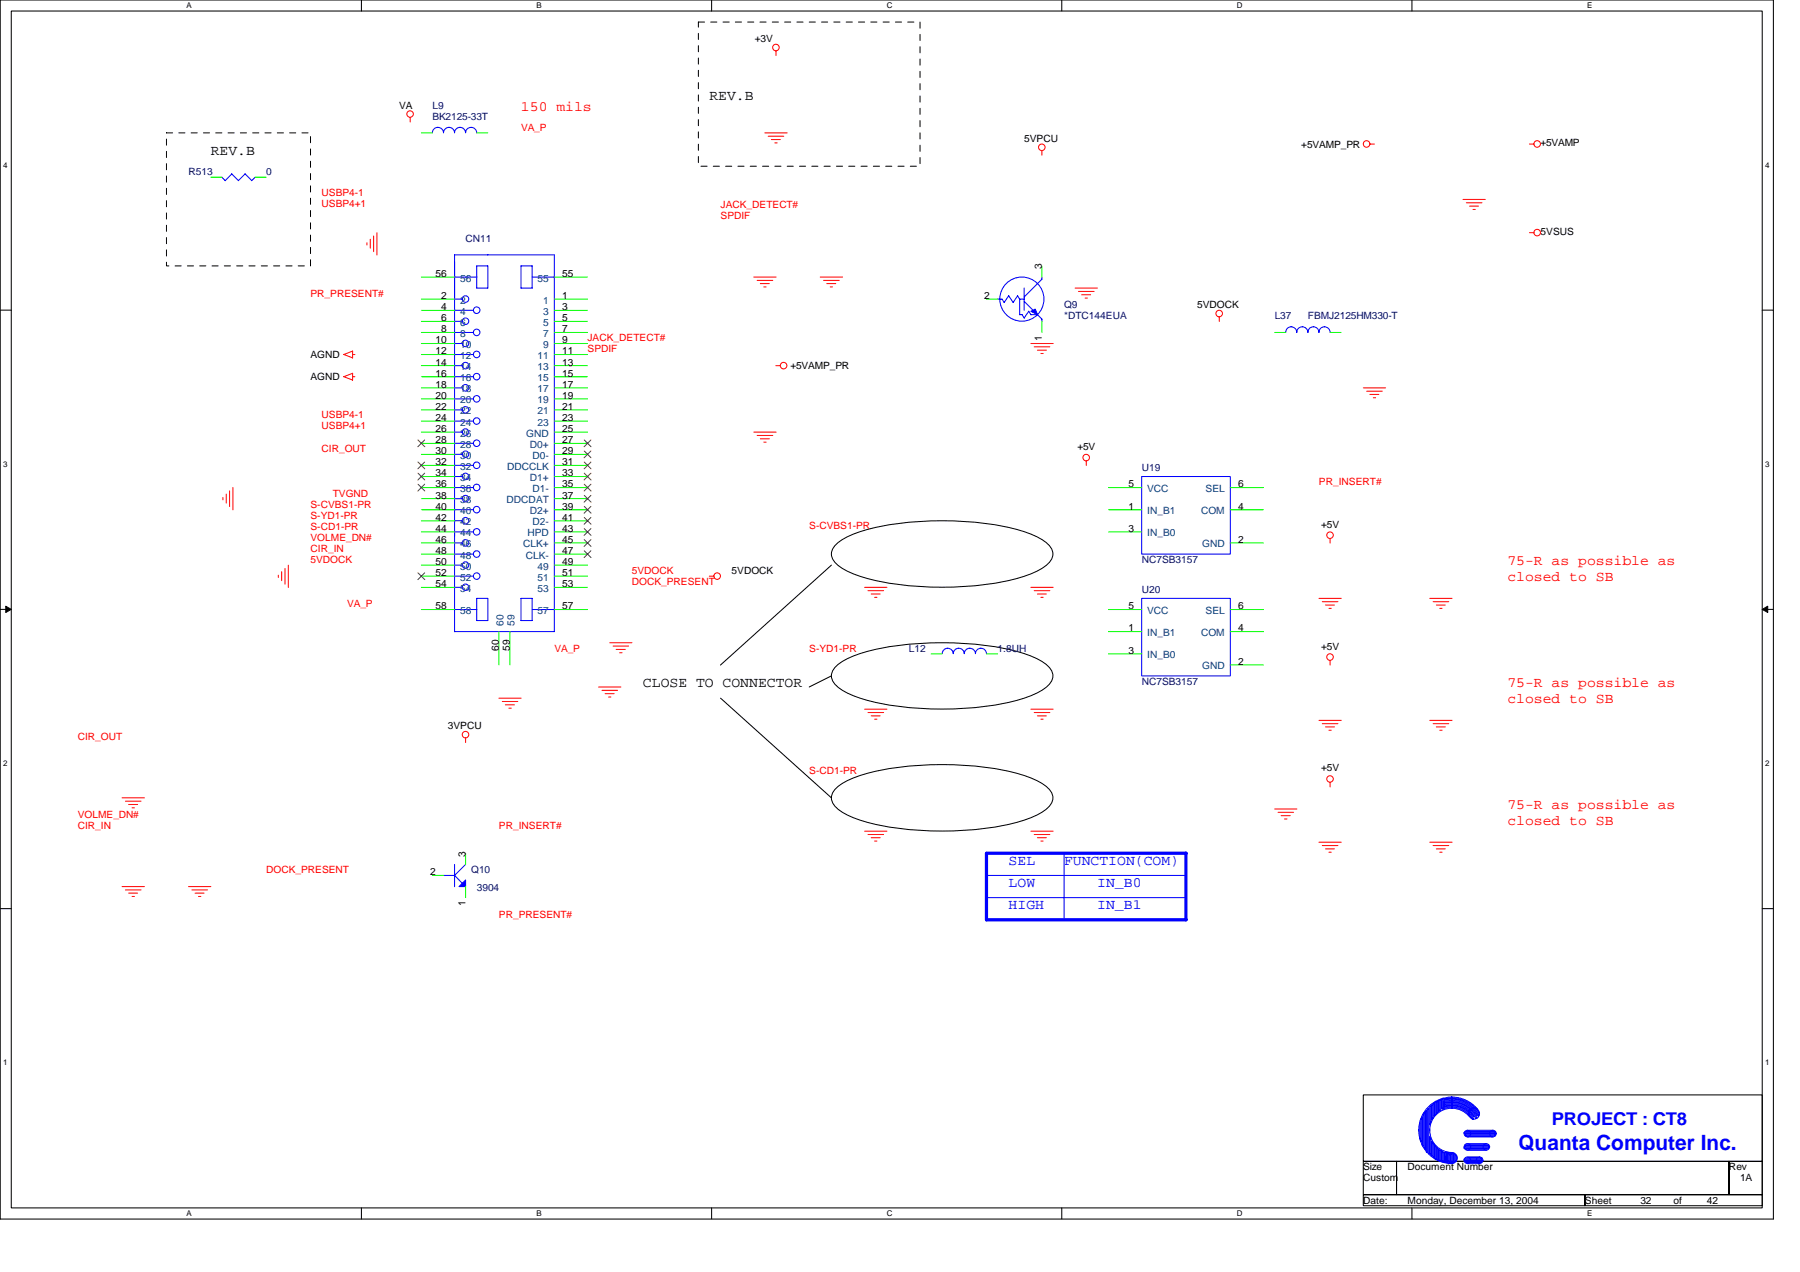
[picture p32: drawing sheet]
<svg xmlns="http://www.w3.org/2000/svg" width="297mm" height="210mm" viewBox="0 0 297 210" stroke-linecap="round" stroke-linejoin="round" font-family="sans-serif">
<defs><g id="words">
<text font-size="3.5" fill="#00f" x="250.6" y="189.7">Quanta Computer Inc.</text>
<text font-size="2.9" fill="#00f" x="256.1" y="185.6">PROJECT : CT8</text>
<g font-size="2.4">
<text x="117.1" y="16.5">REV.B</text>
<text x="34.8" y="25.6">REV.B</text>
<text x="106.1" y="113.4">CLOSE TO CONNECTOR</text>
</g>
<g font-size="2.4" fill="#f00">
<text x="86" y="18.3">150 mils</text>
<text x="248.7" y="93.3">75-R as possible as</text>
<text x="248.7" y="95.9">closed to SB</text>
<text x="248.7" y="113.4">75-R as possible as</text>
<text x="248.7" y="116">closed to SB</text>
<text x="248.7" y="133.5">75-R as possible as</text>
<text x="248.7" y="136.1">closed to SB</text>
</g>
<g font-size="2.4" fill="#00f">
<text x="166.5" y="142.7">SEL</text>
<text x="175.6" y="142.7">FUNCTION(COM)</text>
<text x="166.5" y="146.3">LOW</text>
<text x="166.5" y="150">HIGH</text>
<text x="181.1" y="146.3">IN_B0</text>
<text x="181.1" y="150">IN_B1</text>
</g>
<g font-size="1.7">
<text x="124.6" y="7">+3V</text>
<text x="65.9" y="17.9">VA</text>
<text x="169" y="23.4">5VPCU</text>
<text x="214.7" y="24.3">+5VAMP_PR</text>
<text x="254.2" y="24.2">+5VAMP</text>
<text x="254.2" y="38.8">5VSUS</text>
<text x="71.9" y="45.7">56</text>
<text x="92.7" y="45.7">55</text>
<text x="171.9" y="44.4" transform="rotate(-90 171.9 44.4)">3</text>
<text x="72.8" y="49.3">2</text>
<text x="72.8" y="51.2">4</text>
<text x="72.8" y="53">6</text>
<text x="92.7" y="49.3">1</text>
<text x="92.7" y="51.2">3</text>
<text x="92.7" y="53">5</text>
<text x="162.4" y="49.3">2</text>
<text x="197.5" y="50.8">5VDOCK</text>
<text x="51.2" y="59.1">AGND</text>
<text x="71.9" y="56.7">10</text>
<text x="71.9" y="58.5">12</text>
<text x="72.8" y="54.8">8</text>
<text x="92.7" y="54.8">7</text>
<text x="92.7" y="56.7">9</text>
<text x="92.7" y="58.5">11</text>
<text x="171.9" y="56.2" transform="rotate(-90 171.9 56.2)">1</text>
<text x="51.2" y="62.7">AGND</text>
<text x="71.9" y="60.3">14</text>
<text x="71.9" y="62.1">16</text>
<text x="71.9" y="64">18</text>
<text x="71.9" y="65.8">20</text>
<text x="92.7" y="60.3">13</text>
<text x="92.7" y="62.1">15</text>
<text x="92.7" y="64">17</text>
<text x="92.7" y="65.8">19</text>
<text x="130.4" y="60.9">+5VAMP_PR</text>
<text x="71.9" y="67.6">22</text>
<text x="71.9" y="69.5">24</text>
<text x="71.9" y="71.3">26</text>
<text x="92.7" y="67.6">21</text>
<text x="92.7" y="69.5">23</text>
<text x="92.7" y="71.3">25</text>
<text x="71.9" y="73.1">28</text>
<text x="71.9" y="75">30</text>
<text x="71.9" y="76.8">32</text>
<text x="92.7" y="73.1">27</text>
<text x="92.7" y="75">29</text>
<text x="92.7" y="76.8">31</text>
<text x="177.8" y="74.3">+5V</text>
<text x="71.9" y="78.6">34</text>
<text x="71.9" y="80.4">36</text>
<text x="71.9" y="82.3">38</text>
<text x="92.7" y="78.6">33</text>
<text x="92.7" y="80.4">35</text>
<text x="92.7" y="82.3">37</text>
<text x="186.2" y="80.4">5</text>
<text x="204.3" y="80.4">6</text>
<text x="71.9" y="84.1">40</text>
<text x="71.9" y="85.9">42</text>
<text x="71.9" y="87.8">44</text>
<text x="71.9" y="89.6">46</text>
<text x="92.7" y="84.1">39</text>
<text x="92.7" y="85.9">41</text>
<text x="92.7" y="87.8">43</text>
<text x="92.7" y="89.6">45</text>
<text x="186.2" y="84.1">1</text>
<text x="186.2" y="87.8">3</text>
<text x="204.3" y="84.1">4</text>
<text x="204.3" y="89.6">2</text>
<text x="218" y="87.1">+5V</text>
<text x="71.9" y="91.4">48</text>
<text x="71.9" y="93.2">50</text>
<text x="71.9" y="95.1">52</text>
<text x="92.7" y="91.4">47</text>
<text x="92.7" y="93.2">49</text>
<text x="92.7" y="95.1">51</text>
<text x="120.7" y="94.7">5VDOCK</text>
<text x="71.9" y="96.9">54</text>
<text x="71.9" y="100.6">58</text>
<text x="92.7" y="96.9">53</text>
<text x="92.7" y="100.6">57</text>
<text x="186.2" y="100.6">5</text>
<text x="204.3" y="100.6">6</text>
<text x="82.3" y="107.4" transform="rotate(-90 82.3 107.4)">60</text>
<text x="84.1" y="107.4" transform="rotate(-90 84.1 107.4)">59</text>
<text x="186.2" y="104.2">1</text>
<text x="186.2" y="107.9">3</text>
<text x="204.3" y="104.2">4</text>
<text x="218" y="107.2">+5V</text>
<text x="204.3" y="109.7">2</text>
<text x="73.9" y="120.4">3VPCU</text>
<text x="218" y="127.3">+5V</text>
<text x="76.8" y="141.4" transform="rotate(-90 76.8 141.4)">3</text>
<text x="71" y="144.4">2</text>
<text x="76.8" y="149.5" transform="rotate(-90 76.8 149.5)">1</text>
<text x="225" y="195">Custom</text>
<text x="225" y="193.1">Size</text>
<text x="232.3" y="193.1">Document Number</text>
<text x="285.3" y="193.1">Rev</text>
<text x="287.1" y="195">1A</text>
<text x="225" y="198.6">Date:</text>
<text x="232.3" y="198.6">Monday, December 13, 2004</text>
<text x="261.6" y="198.6">Sheet</text>
<text x="270.7" y="198.6">32</text>
<text x="276.2" y="198.6">of</text>
<text x="281.7" y="198.6">42</text>
</g>
<g font-size="1.7" fill="#000080">
<text x="71.3" y="17.9">L9</text>
<text x="71.3" y="19.8">BK2125-33T</text>
<text x="31.1" y="28.9">R513</text>
<text x="43.9" y="28.9">0</text>
<text x="76.8" y="39.9">CN11</text>
<text x="175.6" y="50.8">Q9</text>
<text x="175.6" y="52.7">*DTC144EUA</text>
<text x="210.4" y="52.7">L37</text>
<text x="215.8" y="52.7">FBMJ2125HM330-T</text>
<text x="188.4" y="77.7">U19</text>
<text x="188.4" y="92.9">NC7SB3157</text>
<text x="188.4" y="97.9">U20</text>
<text x="150" y="107.5">L12</text>
<text x="164.6" y="107.5">1.8UH</text>
<text x="188.4" y="113">NC7SB3157</text>
<text x="77.8" y="144.1">Q10</text>
<text x="78.7" y="147">3904</text>
</g>
<g font-size="1.7" fill="#f00">
<text x="86" y="21.6">VA_P</text>
<text x="53.1" y="34.2">USBP4+1</text>
<text x="53.1" y="32.4">USBP4-1</text>
<text x="118.9" y="34.4">JACK_DETECT#</text>
<text x="118.9" y="36.2">SPDIF</text>
<text x="51.2" y="49">PR_PRESENT#</text>
<text x="97" y="58.2">SPDIF</text>
<text x="97" y="56.3">JACK_DETECT#</text>
<text x="53.1" y="70.8">USBP4+1</text>
<text x="53.1" y="69">USBP4-1</text>
<text x="53.1" y="74.6">CIR_OUT</text>
<text x="51.2" y="83.8">S-CVBS1-PR</text>
<text x="54.9" y="81.9">TVGND</text>
<text x="217.7" y="80.1">PR_INSERT#</text>
<text x="51.2" y="85.6">S-YD1-PR</text>
<text x="51.2" y="89.3">VOLME_DN#</text>
<text x="51.2" y="87.4">S-CD1-PR</text>
<text x="133.5" y="87.2">S-CVBS1-PR</text>
<text x="51.2" y="92.9">5VDOCK</text>
<text x="51.2" y="91.1">CIR_IN</text>
<text x="104.3" y="94.7">5VDOCK</text>
<text x="57.3" y="100.2">VA_P</text>
<text x="104.3" y="96.6">DOCK_PRESENT</text>
<text x="91.5" y="107.5">VA_P</text>
<text x="133.5" y="107.5">S-YD1-PR</text>
<text x="12.8" y="122.2">CIR_OUT</text>
<text x="133.5" y="127.7">S-CD1-PR</text>
<text x="12.8" y="135">VOLME_DN#</text>
<text x="12.8" y="136.8">CIR_IN</text>
<text x="82.3" y="136.8">PR_INSERT#</text>
<text x="43.9" y="144.1">DOCK_PRESENT</text>
<text x="82.3" y="151.4">PR_PRESENT#</text>
</g>
<g font-size="1.7" fill="#004080">
<text x="75.9" y="46.5">56</text>
<text x="88.7" y="46.5">55</text>
<text x="75.9" y="50.1">2</text>
<text x="75.9" y="51.9">4</text>
<text x="75.9" y="53.8">6</text>
<text x="89.6" y="50.1">1</text>
<text x="89.6" y="51.9">3</text>
<text x="89.6" y="53.8">5</text>
<text x="75.9" y="55.6">8</text>
<text x="75.9" y="57.4">10</text>
<text x="75.9" y="59.2">12</text>
<text x="88.7" y="59.2">11</text>
<text x="89.6" y="55.6">7</text>
<text x="89.6" y="57.4">9</text>
<text x="75.9" y="61.1">14</text>
<text x="75.9" y="62.9">16</text>
<text x="75.9" y="64.7">18</text>
<text x="88.7" y="61.1">13</text>
<text x="88.7" y="62.9">15</text>
<text x="88.7" y="64.7">17</text>
<text x="75.9" y="66.6">20</text>
<text x="75.9" y="68.4">22</text>
<text x="75.9" y="70.2">24</text>
<text x="88.7" y="66.6">19</text>
<text x="88.7" y="68.4">21</text>
<text x="88.7" y="70.2">23</text>
<text x="75.9" y="72.1">26</text>
<text x="75.9" y="73.9">28</text>
<text x="75.9" y="75.7">30</text>
<text x="75.9" y="77.5">32</text>
<text x="83.7" y="77.5">DDCCLK</text>
<text x="86.8" y="72.1">GND</text>
<text x="87.5" y="73.9">D0+</text>
<text x="87.9" y="75.7">D0-</text>
<text x="75.9" y="79.4">34</text>
<text x="75.9" y="81.2">36</text>
<text x="75.9" y="83">38</text>
<text x="83.6" y="83">DDCDAT</text>
<text x="87.5" y="79.4">D1+</text>
<text x="87.9" y="81.2">D1-</text>
<text x="189.3" y="81.2">VCC</text>
<text x="198.9" y="81.2">SEL</text>
<text x="75.9" y="84.9">40</text>
<text x="75.9" y="86.7">42</text>
<text x="75.9" y="88.5">44</text>
<text x="87" y="88.5">HPD</text>
<text x="87.5" y="84.9">D2+</text>
<text x="87.9" y="86.7">D2-</text>
<text x="189.3" y="84.9">IN_B1</text>
<text x="189.3" y="88.5">IN_B0</text>
<text x="198.2" y="84.9">COM</text>
<text x="75.9" y="90.3">46</text>
<text x="75.9" y="92.2">48</text>
<text x="75.9" y="94">50</text>
<text x="75.9" y="95.8">52</text>
<text x="86.3" y="90.3">CLK+</text>
<text x="86.8" y="92.2">CLK-</text>
<text x="88.7" y="94">49</text>
<text x="88.7" y="95.8">51</text>
<text x="198.4" y="90.3">GND</text>
<text x="75.9" y="97.7">54</text>
<text x="75.9" y="101.3">58</text>
<text x="88.7" y="97.7">53</text>
<text x="88.7" y="101.3">57</text>
<text x="189.3" y="101.3">VCC</text>
<text x="198.9" y="101.3">SEL</text>
<text x="83.1" y="103.3" transform="rotate(-90 83.1 103.3)">60</text>
<text x="84.9" y="103.3" transform="rotate(-90 84.9 103.3)">59</text>
<text x="189.3" y="105">IN_B1</text>
<text x="198.2" y="105">COM</text>
<text x="189.3" y="108.6">IN_B0</text>
<text x="198.4" y="110.5">GND</text>
</g>
<g font-size="1.3">
<text x="30.8" y="1.4">A</text>
<text x="88.5" y="1.4">B</text>
<text x="146.3" y="1.4">C</text>
<text x="204.1" y="1.4">D</text>
<text x="261.9" y="1.4">E</text>
<text x=".5" y="27.7">4</text>
<text x="291.3" y="27.7">4</text>
<text x=".5" y="77">3</text>
<text x="291.3" y="77">3</text>
<text x=".5" y="126.4">2</text>
<text x="291.3" y="126.4">2</text>
<text x=".5" y="175.8">1</text>
<text x="291.3" y="175.8">1</text>
<text x="30.8" y="200.7">A</text>
<text x="88.5" y="200.7">B</text>
<text x="146.3" y="200.7">C</text>
<text x="204.1" y="200.7">D</text>
<text x="261.9" y="200.7">E</text>
</g>
</g></defs>
<path d="M0 0h292.6v201.2h-292.6zM1.9 1.8h288.9v197.5h-288.9z" fill="none" stroke="#000" stroke-width=".17"/>
<g fill="#fff">
<path d="M30.8 .2h.8v1.5h-.8z"/>
<path d="M30.8 199.5h.8v1.5h-.8z"/>
</g>
<path d="M59.6 0v1.8M59.6 199.3v1.8" fill="none" stroke="#000" stroke-width=".17"/>
<g fill="#fff">
<path d="M88.5 .2h.9v1.5h-.9z"/>
<path d="M88.5 199.5h.9v1.5h-.9z"/>
</g>
<path d="M117.4 0v1.8M117.4 199.3v1.8" fill="none" stroke="#000" stroke-width=".17"/>
<g fill="#fff">
<path d="M146.3 .2h1v1.5h-1z"/>
<path d="M146.3 199.5h1v1.5h-1z"/>
</g>
<path d="M175.2 0v1.8M175.2 199.3v1.8" fill="none" stroke="#000" stroke-width=".17"/>
<g fill="#fff">
<path d="M204.1 .2h1v1.5h-1z"/>
<path d="M204.1 199.5h1v1.5h-1z"/>
</g>
<path d="M233 0v1.8M233 199.3v1.8" fill="none" stroke="#000" stroke-width=".17"/>
<g fill="#fff">
<path d="M261.9 .2h.9v1.5h-.9z"/>
<path d="M261.9 199.5h.9v1.5h-.9z"/>
<path d="M.5 26.5h.7v1.5h-.7z"/>
<path d="M291.3 26.5h.7v1.5h-.7z"/>
<path d="M.5 75.9h.7v1.4h-.7z"/>
<path d="M291.3 75.9h.7v1.4h-.7z"/>
</g>
<path d="M0 51.2h1.9M290.8 51.2h1.8" fill="none" stroke="#000" stroke-width=".17"/>
<g fill="#fff">
<path d="M.5 125.2h.7v1.5h-.7z"/>
<path d="M291.3 125.2h.7v1.5h-.7z"/>
</g>
<path d="M0 100.6h1.9M290.8 100.6h1.8" fill="none" stroke="#000" stroke-width=".17"/>
<path d="M.9 100l1 .6-1 .5zM290.8 100.6l.9-.6v1.1z" fill="#000" stroke="#000" stroke-width=".17"/>
<g fill="#fff">
<path d="M.5 174.6h.7v1.5h-.7z"/>
<path d="M291.3 174.6h.7v1.5h-.7z"/>
</g>
<g fill="none" stroke="#000" stroke-width=".17">
<path d="M137.2 93.3l-18.3 16.4M138.3 89.6a17.4 17.4 0 0 1 7.4-2.8 53.9 53.9 0 0 1 22.7 .7 10.7 10.7 0 0 1 4.9 2.7 2.03 2.03 0 0 1-.6 3.1 17.5 17.5 0 0 1-7.4 2.7 53.8 53.8 0 0 1-22.8-.7 10.7 10.7 0 0 1-4.8-2.6 2.04 2.04 0 0 1 .6-3.1zM118.9 115.2l18.3 16.5M137.2 111.5l-3.7 1.9M138.3 109.7a17.4 17.4 0 0 1 7.4-2.8 54.2 54.2 0 0 1 22.7 .8 10.7 10.7 0 0 1 4.9 2.6 2.03 2.03 0 0 1-.6 3.1 17.5 17.5 0 0 1-7.4 2.8 53.8 53.8 0 0 1-22.8-.8 10.7 10.7 0 0 1-4.8-2.6 2.03 2.03 0 0 1 .6-3.1zM138.3 129.8a17.4 17.4 0 0 1 7.4-2.8 53.9 53.9 0 0 1 22.7 .8 10.7 10.7 0 0 1 4.9 2.6 2.03 2.03 0 0 1-.6 3.1 17.5 17.5 0 0 1-7.4 2.8 53.8 53.8 0 0 1-22.8-.8 10.7 10.7 0 0 1-4.8-2.6 2.04 2.04 0 0 1 .6-3.1zM0 149.9h1.9M290.8 149.9h1.8M225 180.7h65.8v10.9h-65.8zM225 191.6h5.5v5.5h-5.5zM225 197.1h36.6v1.9h-36.6zM230.5 191.6h54.8v5.5h-54.8z"/>
<path d="M261.6 197.1h29.2v1.9h-29.2zM285.3 191.6h5.5v5.5h-5.5z"/>
</g>
<path d="M195.7 140.8v11h-32.9M195.7 140.8h-32.9v11" fill="none" stroke="#00f" stroke-width=".53"/>
<g fill="none" stroke="#00f" stroke-width=".17">
<path d="M36.6 29.2l.6 .6M38.2 28.7l1.1 1.1M38.2 28.7l-1.1 1.1M40.4 28.7l1.1 1.1M40.4 28.7l-1.1 1.1M42.1 29.3l-.6 .5M71.3 21.9a.92 .92 0 0 1 1-.9 .92 .92 0 0 1 .9 .9 .91 .91 0 0 1 .9-.9 .91 .91 0 0 1 .9 .9 .91 .91 0 0 1 .9-.9 .91 .91 0 0 1 .9 .9 .92 .92 0 0 1 1-.9 .92 .92 0 0 1 .9 .9M75 51.2h3.1M75 54.9h3.1M75 58.5h3.1M75 49.4h1.3M75 45.7h3.7"/>
<path d="M75 53h1.3M75 56.7h1.3M78.7 43.9h1.8v3.6h-1.8zM86 43.9h1.8v3.6h-1.8zM87.8 45.7h3.7M91.5 42.1v62.1M91.5 42.1h-16.5v62.1M167.9 48.8l.4 .6M167.9 48.8l-.7 1.1-.7-1.1-.8 1.1-.3-.5h-.8M168.7 51.9l.3 .6 .8-1.1 .3 .5M169 47.5v3.7M169 49.7l1.5 1.5"/>
<path d="M169 49.4h-.7v2.5h.4M170.1 51.9h1.1M171.2 51.9l.7 .8v.3M171.9 45.7v.4M172 46.1l-3 2.9M212.2 54.8a.91 .91 0 0 1 .9-.9 .91 .91 0 0 1 .9 .9 .92 .92 0 0 1 .9-.9 .92 .92 0 0 1 .9 .9 .91 .91 0 0 1 .9-.9 .91 .91 0 0 1 1 .9 .92 .92 0 0 1 .9-.9 .92 .92 0 0 1 .9 .9M75 62.2h3.1M75 65.8h3.1M75 69.5h3.1M75 73.2h3.1M75 76.8h3.1M75 60.3h1.3"/>
<path d="M75 64h1.3M75 67.6h1.3M75 71.3h1.3M75 75h1.3M75 78.6h1.3M188.4 78.6h14.6v12.8h-14.6zM75 80.5h3.1M75 84.1h3.1M75 87.8h3.1M75 91.4h3.1M75 95.1h3.1M75 82.3h1.3"/>
<path d="M75 85.9h1.3M75 89.6h1.3M75 93.3h1.3M75 96.9h1.3M78.7 98.7h1.8v3.7h-1.8zM86 98.7h1.8v3.7h-1.8zM188.4 98.7h14.6v12.8h-14.6zM75 104.2h16.5M75 100.6h3.7M87.8 100.6h3.7M155.5 107.9a.91 .91 0 0 1 .9-.9 .91 .91 0 0 1 .9 .9 .91 .91 0 0 1 .9-.9 .91 .91 0 0 1 .9 .9 .92 .92 0 0 1 .9-.9 .92 .92 0 0 1 1 .9 .91 .91 0 0 1 .9-.9 .91 .91 0 0 1 .9 .9M73.2 144.5h1.8"/>
<path d="M75 144.5l1.3 1.3M75 142.6v3.7M76.8 142.6l-1.8 1.9M162.8 148.1h32.9M162.8 144.5h32.9M175.6 140.8v11M234.3 185.3v2.5M234.5 184.7v3.7l-.2-.6M234.7 184.3v4.6M234.7 188.9l.2 .2M234.7 184.3l-.2 .4M235 183.6v5.9"/>
<path d="M235.1 183.6l-.3 .3v5.2M235.4 183.2v7M235.4 183.2l-.2 .2v6.3l-.2-.2M235.6 183v7.2M235.8 182.9v7.5M235.8 190.4h.2M235.8 182.9l-.2 .1M235.9 182.5v3.1M235.9 187.6v2.8M235.9 187.6l.3 .4M236.1 182.5v2.6M236.1 188v2.6l.2 .2"/>
<path d="M236.2 185l-.3 .6M236.3 182.3v2.4M236.3 188.3v2.4M236.3 188.4l.2 .3M236.3 182.3l-.2 .2M236.5 182.1v2.4M236.5 188.7v2.2l.2 .2M236.5 184.5l-.2 .2M236.7 181.9v2.3l.2-.3M236.7 181.9l-.2 .2M236.9 189.1v2.2h.2l-.1-2M236.9 189.1l-.2-.2v2.2"/>
<path d="M237 189.3l.3 .2M237.2 191.5h.2M237.2 189.5v2M237.3 183.6l-.3 .2 .1-2h-.2v2.2M237.4 189.6l.2 .2M237.4 181.6v1.9M237.4 189.6v1.9M237.4 181.6l-.2 .2v1.8M237.6 181.6v1.6M237.6 189.8v1.7M237.6 191.5l.2 .2M237.6 183.2l-.2 .2"/>
<path d="M237.8 181.4v1.9M237.8 191.6v-1.8l.2 .2v1.7M237.8 181.4l-.2 .2M238 191.6h.2M238 181.4v1.5M238.1 182.4l1.4-.3a4.4 4.4 0 0 1 4 2.4M238.1 182.2l1.4-.3a4.5 4.5 0 0 1 4.2 2.6M238.1 182l1.4-.2a4.8 4.8 0 0 1 4.2 2.4M238.1 181.8l1.4-.2a4.9 4.9 0 0 1 4.4 2.5M238.1 181.2v1.9l-.2-.2M238.1 190v1.6M238.1 190.2h.3"/>
<path d="M238.2 183l1.3-.3a3.8 3.8 0 0 1 3.5 2M238.2 182.8l1.3-.3a4 4 0 0 1 3.7 2.2M238.2 182.6l1.3-.3a4.2 4.2 0 0 1 3.7 2M238.2 181.2l-.2 .2M238.3 181.5l1.2-.1a5.1 5.1 0 0 1 4.5 2.6M238.3 182.9v-1.5l1.2-.2a5.3 5.3 0 0 1 4.6 2.6M238.3 191.6h.2M238.3 190.2v1.5M238.5 190.2v1.4M238.9 190.2v1.7l.2-.3M238.9 190.2l-.6 1.6h.4v-1.6h-.2M239.1 190.2v1.4"/>
<path d="M239.1 190.2l.2 .4M239.2 190.5v1.3h.2M239.4 191.8v-1.4h.2v1.4h.2M240.2 190.5v1.1M240.2 190.5l.2 .3M240.2 191.6l-.2 .3v-1.5h-.2v1.4M240.3 190.7v.8M241.6 186.9h5.1M241.6 189.5h4M241.6 191.6h2.9M241.6 186.9v.2M241.6 191.3v.2"/>
<path d="M241.6 187.1h5.3M241.6 189.3h4.2l-.2 .2M241.6 189.5l.4 .2M241.6 191.5h3.1l-.2 .2M241.6 191.6l.4 .3M241.8 186.7h5l-.1 .2M241.8 188.9h3.9M241.8 191.1h2.8M242 187.5h4.8M242 189.6h3.5M242 191.8h2.6M242.2 190.9h2"/>
<path d="M242.2 192h2M242.2 189.8h3.1M242.2 188.7h3.1M242.2 187.6h4.2M242.2 186.5h4.2M242.4 184.2a3.7 3.7 0 0 0-2.8-1.3 3.6 3.6 0 0 0-3.7 3.6 3.7 3.7 0 0 0 3.7 3.7M243.9 183.1a5.5 5.5 0 0 0-4.4-2.1h.1a5.5 5.5 0 0 0-5.5 5.5v-.1a5.5 5.5 0 0 0 5.5 5.6M244.5 191.1v.2h-2.9M245.6 188.9v.2M245.6 189.1h-3.8l-.2 .2M246.7 187.3h-4.9l.2 .2M246.9 187.1l-.2 .2"/>
<circle cx="76.8" cy="53" r=".54"/>
<circle cx="76.8" cy="56.7" r=".54"/>
<circle cx="76.8" cy="49.3" r=".54"/>
<circle cx="78.7" cy="54.9" r=".54"/>
<circle cx="78.7" cy="51.2" r=".54"/>
<circle cx="78.7" cy="58.5" r=".54"/>
<circle cx="168.6" cy="49.4" r="3.6"/>
<circle cx="76.8" cy="75" r=".54"/>
<circle cx="76.8" cy="64" r=".54"/>
<circle cx="76.8" cy="78.6" r=".54"/>
<circle cx="76.8" cy="60.3" r=".54"/>
<circle cx="76.8" cy="71.3" r=".54"/>
<circle cx="76.8" cy="67.6" r=".54"/>
<circle cx="78.7" cy="65.8" r=".54"/>
<circle cx="78.7" cy="76.8" r=".54"/>
<circle cx="78.7" cy="73.1" r=".54"/>
<circle cx="78.7" cy="62.2" r=".54"/>
<circle cx="78.7" cy="69.5" r=".54"/>
<circle cx="76.8" cy="85.9" r=".54"/>
<circle cx="76.8" cy="93.2" r=".54"/>
<circle cx="76.8" cy="89.6" r=".54"/>
<circle cx="76.8" cy="82.3" r=".54"/>
<circle cx="76.8" cy="96.9" r=".54"/>
<circle cx="78.7" cy="87.8" r=".54"/>
<circle cx="78.7" cy="91.4" r=".54"/>
<circle cx="78.7" cy="84.1" r=".54"/>
<circle cx="78.7" cy="80.4" r=".54"/>
<circle cx="78.7" cy="95.1" r=".54"/>
<circle cx="239.6" cy="191.1" r=".9"/>
<circle cx="242.2" cy="187.1" r=".54"/>
<circle cx="242.2" cy="191.5" r=".54"/>
<circle cx="242.2" cy="189.3" r=".54"/>
<circle cx="243.3" cy="183.8" r=".9"/>
<circle cx="244.2" cy="191.5" r=".54"/>
<circle cx="245.3" cy="189.3" r=".54"/>
<circle cx="246.4" cy="187.1" r=".54"/>
</g>
<path d="M115.2 3.6h36.6v23.8h-36.6v-23.8M27.5 21.9h23.7v22h-23.7v-22" fill="none" stroke="#000" stroke-width=".17" stroke-dasharray="1 1 1 1 1 1 1 1"/>
<g fill="none" stroke="#f00" stroke-width=".17">
<path d="M67.7 19.4v.7M128.1 8.4v.8M61.1 39.5v1.5M61.7 38.9v2.6M62.2 38.4v3.7M126.2 21.9h3.7M126.8 22.5h2.5M127.3 23h1.5M127.9 23.6h.3M171.9 24.9v.7M226.1 23.8h.7M241.4 32.9h3.7"/>
<path d="M242 33.5h2.6M242.5 34h1.5M243.1 34.6h.4M252.4 38.4h.7M252.4 23.8h.7M56.7 58.5l1.5 .6M58.2 58v1.1M58.2 58.5h.4M58.2 57.9l-1.5 .6M60.6 40v.4M124.4 45.7h3.7M124.9 46.3h2.6"/>
<path d="M125.5 46.8h1.5M126 47.3h.4M135.4 45.7h3.6M135.9 46.3h2.6M136.4 46.8h1.5M137 47.3h.4M170.1 56.7h3.7M170.7 57.2h2.5M171.2 57.8h1.5M171.8 58.3h.3M177.4 47.5h3.7M178 48.1h2.5"/>
<path d="M178.5 48.6h1.5M179.1 49.2h.3M201.2 52.3v.7M56.7 62.1l1.5 .6M58.2 61.6v1.1M58.2 62.2h.4M58.2 61.6l-1.5 .6M124.4 71.3h3.7M124.9 71.9h2.6M125.5 72.4h1.5M126 73h.4M128 60.3h.8"/>
<path d="M179.3 76.1v.7M225 64h3.7M225.5 64.6h2.6M226.1 65.1h1.4M226.6 65.6h.4M36.8 82.1v.4M37.3 81.5v1.5M37.9 81v2.6M38.4 80.5v3.6M45.9 94.9v.4M46.5 94.3v1.5M47 93.8v2.6"/>
<path d="M47.6 93.3v3.6M117 95.1h.8M142.7 96.9h3.7M143.2 97.5h2.6M143.8 98h1.4M144.3 98.6h.4M170.1 96.9h3.7M170.7 97.5h2.5M171.2 98h1.5M171.8 98.6h.3M217.7 98.7h3.6M218.2 99.3h2.6"/>
<path d="M218.7 99.8h1.5M219.5 88.9v.7M235.9 98.7h3.7M236.5 99.3h2.6M237 99.8h1.5M82.3 115.2h3.7M82.9 115.8h2.5M83.4 116.3h1.5M84 116.9h.4M98.8 113.4h3.7M99.3 113.9h2.6M99.9 114.5h1.4"/>
<path d="M100.4 115h.4M100.6 106.1h3.7M101.2 106.6h2.5M101.7 107.2h1.5M102.3 107.7h.4M142.7 117h3.7M143.2 117.6h2.6M143.8 118.1h1.4M144.3 118.7h.4M170.1 117h3.7M170.7 117.6h2.5M171.2 118.1h1.5"/>
<path d="M171.8 118.7h.3M217.7 118.9h3.6M218.2 119.4h2.6M218.7 120h1.5M219.3 100.4h.4M219.5 109v.7M235.9 118.9h3.7M236.5 119.4h2.6M237 120h1.5M237.6 100.4h.4M20.1 131.7h3.7M20.7 132.2h2.6"/>
<path d="M21.2 132.8h1.5M21.8 133.3h.4M76.8 121.8v.7M142.7 137.2h3.7M143.2 137.7h2.6M143.8 138.2h1.4M144.3 138.8h.4M170.1 137.2h3.7M170.7 137.7h2.5M171.2 138.2h1.5M171.8 138.8h.3M210.4 133.5h3.6"/>
<path d="M210.9 134h2.6M211.4 134.6h1.5M212 135.1h.4M217.7 139h3.6M218.2 139.5h2.6M219.3 120.5h.4M219.5 129.1v.8M235.9 139h3.7M236.5 139.5h2.6M237.6 120.5h.4M20.1 146.3h3.7M20.7 146.9h2.6"/>
<path d="M21.2 147.4h1.5M21.8 147.9h.4M31.1 146.3h3.7M31.7 146.9h2.5M32.2 147.4h1.5M32.8 147.9h.3M218.7 140.1h1.5M219.3 140.6h.4M237 140.1h1.5M237.6 140.6h.4"/>
<circle cx="67.7" cy="18.8" r=".54"/>
<circle cx="128" cy="7.8" r=".54"/>
<circle cx="171.9" cy="24.3" r=".54"/>
<circle cx="225.5" cy="23.8" r=".54"/>
<circle cx="253.7" cy="23.8" r=".54"/>
<circle cx="253.7" cy="38.4" r=".54"/>
<circle cx="201.2" cy="51.7" r=".54"/>
<circle cx="129.3" cy="60.3" r=".54"/>
<circle cx="179.2" cy="75.5" r=".54"/>
<circle cx="118.3" cy="95.1" r=".54"/>
<circle cx="219.5" cy="88.3" r=".54"/>
<circle cx="219.5" cy="108.4" r=".54"/>
<circle cx="76.8" cy="121.2" r=".54"/>
<circle cx="219.5" cy="128.5" r=".54"/>
</g>
<g fill="none" stroke="#0f0" stroke-width=".17">
<path d="M34.8 29.3h1.8M42.1 29.3h1.8M69.5 21.9h1.8M78.7 21.9h1.8M69.5 49.4h5.5M69.5 51.2h5.5M69.5 53h5.5M69.5 54.9h5.5M69.5 56.7h5.5M69.5 58.5h5.5M69.5 45.7h5.5M91.5 49.4h5.5"/>
<path d="M91.5 51.2h5.5M91.5 53h5.5M91.5 54.9h5.5M91.5 56.7h5.5M91.5 58.5h5.5M91.5 45.7h5.5M162.8 49.4h1.8M171.9 43.9v1.8M171.9 53v1.9M210.4 54.9h1.8M219.5 54.9h1.8M69.5 60.3h5.5"/>
<path d="M69.5 62.2h5.5M69.5 64h5.5M69.5 65.8h5.5M69.5 67.6h5.5M69.5 69.5h5.5M69.5 71.3h5.5M69.5 73.2h5.5M69.5 75h5.5M69.5 76.8h5.5M69.5 78.6h5.5M91.5 60.3h5.5M91.5 62.2h5.5"/>
<path d="M91.5 64h5.5M91.5 65.8h5.5M91.5 67.6h5.5M91.5 69.5h5.5M91.5 71.3h5.5M91.5 73.2h5.5M91.5 75h5.5M91.5 76.8h5.5M91.5 78.6h5.5M69.5 80.5h5.5M69.5 82.3h5.5M69.5 84.1h5.5"/>
<path d="M69.5 85.9h5.5M69.5 87.8h5.5M69.5 89.6h5.5M69.5 91.4h5.5M69.5 93.3h5.5M69.5 95.1h5.5M69.5 96.9h5.5M91.5 80.5h5.5M91.5 82.3h5.5M91.5 84.1h5.5M91.5 85.9h5.5M91.5 87.8h5.5"/>
<path d="M91.5 89.6h5.5M91.5 91.4h5.5M91.5 93.3h5.5M91.5 95.1h5.5M91.5 96.9h5.5M182.9 80.5h5.5M182.9 84.1h5.5M182.9 87.8h5.5M203 80.5h5.5M203 84.1h5.5M203 89.6h5.5M69.5 100.6h5.5"/>
<path d="M82.3 104.2v5.5M84.2 104.2v5.5M91.5 100.6h5.5M153.6 107.9h1.9M162.8 107.9h1.8M182.9 104.2h5.5M182.9 100.6h5.5M182.9 107.9h5.5M203 104.2h5.5M203 100.6h5.5M203 109.7h5.5M71.3 144.5h1.9"/>
<path d="M76.8 140.8v1.8M76.8 146.3v1.8"/>
</g>
<g fill="#00f" stroke="#00f" stroke-width=".17">
<path d="M170.1 51.4l.7-.4 .4 .9z" fill-rule="evenodd"/>
<path d="M76.3 145.8l.5-.6v1.1h-1z" fill-rule="evenodd"/>
</g>
<g fill="none" stroke="#804000" stroke-width=".17">
<path d="M69 72.6l1.1 1.1M69 76.2l1.1 1.2M69 78.1l1.1 1.1M69 79.9l1.1 1.1M70.1 72.6l-1.1 1.1M70.1 76.2l-1.1 1.2M70.1 78.1l-1.1 1.1M70.1 79.9l-1.1 1.1M96.4 72.6l1.1 1.1M96.4 74.4l1.1 1.1M96.4 76.2l1.1 1.2M96.4 78.1l1.1 1.1"/>
<path d="M96.4 79.9l1.1 1.1M97.5 72.6l-1.1 1.1M97.5 74.4l-1.1 1.1M97.5 76.2l-1.1 1.2M97.5 78.1l-1.1 1.1M97.5 79.9l-1.1 1.1M69 94.5l1.1 1.2M70.1 94.5l-1.1 1.2M96.4 81.7l1.1 1.2M96.4 83.6l1.1 1.1M96.4 85.4l1.1 1.1M96.4 87.2l1.1 1.1"/>
<path d="M96.4 89l1.1 1.2M96.4 90.9l1.1 1.1M97.5 81.7l-1.1 1.2M97.5 83.6l-1.1 1.1M97.5 85.4l-1.1 1.1M97.5 87.2l-1.1 1.1M97.5 89l-1.1 1.2M97.5 90.9l-1.1 1.1"/>
</g>
<use href="#words"/>
</svg>
